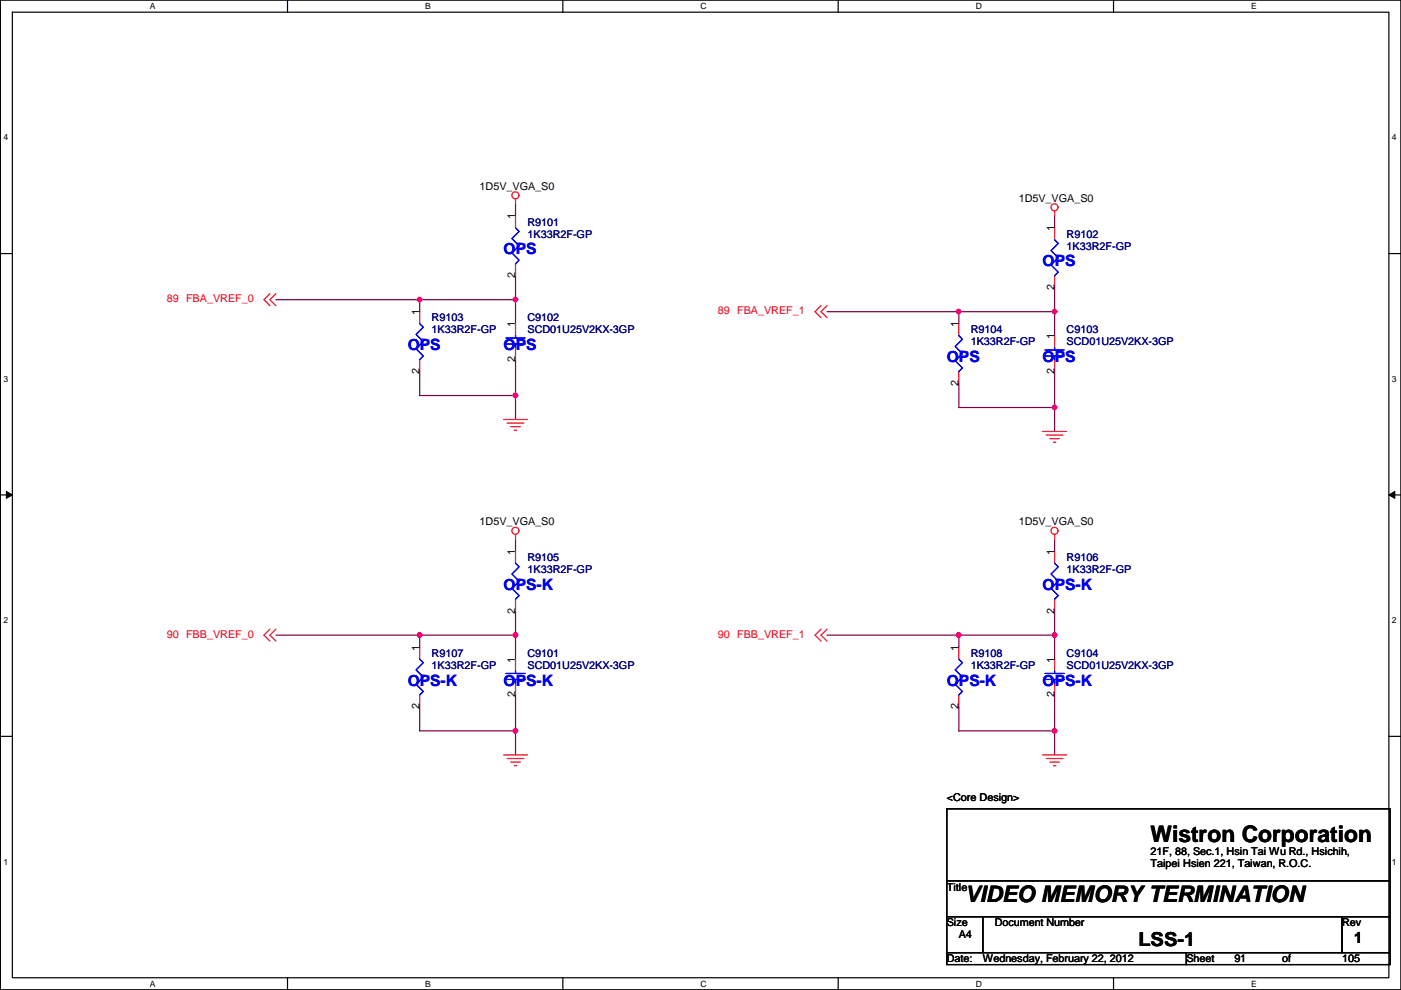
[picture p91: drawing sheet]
<svg xmlns="http://www.w3.org/2000/svg" width="297mm" height="210mm" viewBox="0 0 297 210" stroke-linecap="round" stroke-linejoin="round" font-family="sans-serif">
<defs><g id="words">
<g font-size="4.8">
<text x="243.9" y="178.5">Wistron Corporation</text>
<text x="204.6" y="191.2">VIDEO MEMORY TERMINATION</text>
</g>
<text font-size="4.1" x="241.4" y="200.7">LSS-1</text>
<g font-size="3.3" fill="#00f">
<text x="106.8" y="53.9">OPS</text>
<text x="221.1" y="56.5">OPS</text>
<text x="86.4" y="74.3">OPS</text>
<text x="106.8" y="74.3">OPS</text>
<text x="200.7" y="76.8">OPS</text>
<text x="221.1" y="76.8">OPS</text>
<text x="106.8" y="125.1">OPS-K</text>
<text x="221.1" y="125.1">OPS-K</text>
<text x="86.4" y="145.4">OPS-K</text>
<text x="106.8" y="145.4">OPS-K</text>
<text x="200.7" y="145.4">OPS-K</text>
<text x="221.1" y="145.4">OPS-K</text>
</g>
<text font-size="3.3" x="287.1" y="200">1</text>
<g font-size="2.3">
<text x="101.7" y="40.2">1D5V_VGA_S0</text>
<text x="109.3" y="46.5" transform="rotate(-90 109.3 46.5)">1</text>
<text x="216" y="42.8">1D5V_VGA_S0</text>
<text x="223.6" y="49.1" transform="rotate(-90 223.6 49.1)">1</text>
<text x="109.3" y="59" transform="rotate(-90 109.3 59)">2</text>
<text x="223.6" y="61.5" transform="rotate(-90 223.6 61.5)">2</text>
<text x="88.9" y="66.8" transform="rotate(-90 88.9 66.8)">1</text>
<text x="109.3" y="69.4" transform="rotate(-90 109.3 69.4)">1</text>
<text x="203.2" y="69.4" transform="rotate(-90 203.2 69.4)">1</text>
<text x="223.6" y="71.9" transform="rotate(-90 223.6 71.9)">1</text>
<text x="109.3" y="76.8" transform="rotate(-90 109.3 76.8)">2</text>
<text x="88.9" y="79.3" transform="rotate(-90 88.9 79.3)">2</text>
<text x="203.2" y="81.8" transform="rotate(-90 203.2 81.8)">2</text>
<text x="223.6" y="79.3" transform="rotate(-90 223.6 79.3)">2</text>
<text x="101.7" y="111.3">1D5V_VGA_S0</text>
<text x="216" y="111.3">1D5V_VGA_S0</text>
<text x="109.3" y="117.6" transform="rotate(-90 109.3 117.6)">1</text>
<text x="223.6" y="117.6" transform="rotate(-90 223.6 117.6)">1</text>
<text x="109.3" y="130.1" transform="rotate(-90 109.3 130.1)">2</text>
<text x="223.6" y="130.1" transform="rotate(-90 223.6 130.1)">2</text>
<text x="88.9" y="138" transform="rotate(-90 88.9 138)">1</text>
<text x="203.2" y="138" transform="rotate(-90 203.2 138)">1</text>
<text x="109.3" y="140.5" transform="rotate(-90 109.3 140.5)">1</text>
<text x="223.6" y="140.5" transform="rotate(-90 223.6 140.5)">1</text>
<text x="109.3" y="147.9" transform="rotate(-90 109.3 147.9)">2</text>
<text x="223.6" y="147.9" transform="rotate(-90 223.6 147.9)">2</text>
<text x="88.9" y="150.4" transform="rotate(-90 88.9 150.4)">2</text>
<text x="203.2" y="150.4" transform="rotate(-90 203.2 150.4)">2</text>
<text x="200.7" y="169.8">&lt;Core Design&gt;</text>
<text x="243.9" y="181.2">21F, 88, Sec.1, Hsin Tai Wu Rd., Hsichih,</text>
<text x="243.9" y="183.9">Taipei Hsien 221, Taiwan, R.O.C.</text>
<text x="200.7" y="188.8">Title</text>
<text x="200.7" y="196.4">Size</text>
<text x="210.9" y="196.4">Document Number</text>
<text x="284.6" y="196.4">Rev</text>
<text x="203.3" y="199">A4</text>
<text x="200.7" y="204">Date:</text>
<text x="208.4" y="204">Wednesday, February 22, 2012</text>
<text x="251.5" y="204">Sheet</text>
<text x="261.7" y="204">91</text>
<text x="271.9" y="204">of</text>
<text x="284.6" y="204">105</text>
</g>
<g font-size="2.3" fill="#000080">
<text x="111.8" y="47.8">R9101</text>
<text x="111.8" y="50.4">1K33R2F-GP</text>
<text x="226.1" y="50.4">R9102</text>
<text x="226.1" y="52.9">1K33R2F-GP</text>
<text x="91.5" y="68.2">R9103</text>
<text x="91.5" y="70.7">1K33R2F-GP</text>
<text x="111.8" y="68.2">C9102</text>
<text x="111.8" y="70.7">SCD01U25V2KX-3GP</text>
<text x="205.8" y="70.7">R9104</text>
<text x="226.1" y="70.7">C9103</text>
<text x="205.8" y="73.2">1K33R2F-GP</text>
<text x="226.1" y="73.2">SCD01U25V2KX-3GP</text>
<text x="111.8" y="119">R9105</text>
<text x="226.1" y="119">R9106</text>
<text x="111.8" y="121.5">1K33R2F-GP</text>
<text x="226.1" y="121.5">1K33R2F-GP</text>
<text x="91.5" y="139.3">R9107</text>
<text x="91.5" y="141.8">1K33R2F-GP</text>
<text x="111.8" y="139.3">C9101</text>
<text x="111.8" y="141.8">SCD01U25V2KX-3GP</text>
<text x="205.8" y="139.3">R9108</text>
<text x="205.8" y="141.8">1K33R2F-GP</text>
<text x="226.1" y="139.3">C9104</text>
<text x="226.1" y="141.8">SCD01U25V2KX-3GP</text>
</g>
<g font-size="2.3" fill="#f00">
<text x="35.4" y="64.1">89 FBA_VREF_0</text>
<text x="152.2" y="66.6">89 FBA_VREF_1</text>
<text x="35.4" y="135.2">90 FBB_VREF_0</text>
<text x="152.2" y="135.2">90 FBB_VREF_1</text>
</g>
<g font-size="1.8">
<text x="31.8" y="1.9">A</text>
<text x="90.1" y="1.9">B</text>
<text x="148.5" y="1.9">C</text>
<text x="206.9" y="1.9">D</text>
<text x="265.3" y="1.9">E</text>
<text x=".7" y="29.8">4</text>
<text x="295.1" y="29.8">4</text>
<text x=".7" y="80.9">3</text>
<text x="295.1" y="80.9">3</text>
<text x=".7" y="132.1">2</text>
<text x="295.1" y="132.1">2</text>
<text x=".7" y="183.3">1</text>
<text x="295.1" y="183.3">1</text>
<text x="31.8" y="209.2">A</text>
<text x="90.1" y="209.2">B</text>
<text x="148.5" y="209.2">C</text>
<text x="206.9" y="209.2">D</text>
<text x="265.3" y="209.2">E</text>
</g>
</g></defs>
<path d="M.1 0h296.9v209.8h-296.9zM2.6 2.6h291.9v204.7h-291.9z" fill="none" stroke="#000" stroke-width=".25"/>
<g fill="#fff">
<path d="M31.8 .3h1.2v2h-1.2z"/>
<path d="M31.8 207.6h1.2v1.9h-1.2z"/>
</g>
<path d="M61 0v2.6M61 207.3v2.5" fill="none" stroke="#000" stroke-width=".25"/>
<g fill="#fff">
<path d="M90.1 .3h1.2v2h-1.2z"/>
<path d="M90.1 207.6h1.2v1.9h-1.2z"/>
</g>
<path d="M119.3 0v2.6M119.3 207.3v2.5" fill="none" stroke="#000" stroke-width=".25"/>
<g fill="#fff">
<path d="M148.5 .3h1.3v2h-1.3z"/>
<path d="M148.5 207.6h1.3v1.9h-1.3z"/>
</g>
<path d="M177.7 0v2.6M177.7 207.3v2.5" fill="none" stroke="#000" stroke-width=".25"/>
<g fill="#fff">
<path d="M206.9 .3h1.2v2h-1.2z"/>
<path d="M206.9 207.6h1.2v1.9h-1.2z"/>
</g>
<path d="M236.1 0v2.6M236.1 207.3v2.5" fill="none" stroke="#000" stroke-width=".25"/>
<g fill="#fff">
<path d="M265.3 .3h1.1v2h-1.1z"/>
<path d="M265.3 207.6h1.1v1.9h-1.1z"/>
<path d="M.7 28.2h1v1.9h-1z"/>
<path d="M295.1 28.2h1v1.9h-1z"/>
<path d="M.7 79.3h1v2h-1z"/>
<path d="M295.1 79.3h1v2h-1z"/>
</g>
<path d="M.1 53.8h2.5M294.5 53.8h2.5" fill="none" stroke="#000" stroke-width=".25"/>
<g fill="#fff">
<path d="M.7 130.5h1v2h-1z"/>
<path d="M295.1 130.5h1v2h-1z"/>
</g>
<path d="M.1 104.9h2.5M294.5 104.9h2.5" fill="none" stroke="#000" stroke-width=".25"/>
<path d="M1.4 104.2l1.2 .7-1.2 .8zM294.5 104.9l1.2-.7v1.5z" fill="#000"/>
<path d="M1.4 104.2l1.2 .7-1.2 .8zM294.5 104.9l1.2-.7v1.5z" fill="none" stroke="#000" stroke-width=".21"/>
<g fill="#fff">
<path d="M.7 181.7h1v2h-1z"/>
<path d="M295.1 181.7h1v2h-1z"/>
</g>
<path d="M.1 156.1h2.5M294.5 156.1h2.5" fill="none" stroke="#000" stroke-width=".25"/>
<path d="M109.3 43.2v2.6M89 63.5h20.3v5.1" fill="none" stroke="#800040" stroke-width=".25"/>
<circle cx="109.3" cy="63.5" r=".49" fill="#f0f"/>
<circle cx="109.3" cy="63.5" r=".49" fill="none" stroke="#f0f" stroke-width=".25"/>
<path d="M109.3 58.5v5M89 63.5v2.6M109.3 76.2v7.7h-20.3v-5.1" fill="none" stroke="#800040" stroke-width=".25"/>
<circle cx="89" cy="63.5" r=".49" fill="#f0f"/>
<circle cx="89" cy="63.5" r=".49" fill="none" stroke="#f0f" stroke-width=".25"/>
<path d="M109.3 83.9v5" fill="none" stroke="#800040" stroke-width=".25"/>
<circle cx="109.3" cy="83.8" r=".49" fill="#f0f"/>
<circle cx="109.3" cy="83.8" r=".49" fill="none" stroke="#f0f" stroke-width=".25"/>
<path d="M223.6 45.8v2.5M203.3 66.1h20.3" fill="none" stroke="#800040" stroke-width=".25"/>
<circle cx="223.6" cy="66.1" r=".49" fill="#f0f"/>
<circle cx="223.6" cy="66.1" r=".49" fill="none" stroke="#f0f" stroke-width=".25"/>
<path d="M203.3 66.1v2.5M223.6 61v5.1M223.6 78.8v7.6h-20.3v-5.1" fill="none" stroke="#800040" stroke-width=".25"/>
<circle cx="203.3" cy="66.1" r=".49" fill="#f0f"/>
<circle cx="203.3" cy="66.1" r=".49" fill="none" stroke="#f0f" stroke-width=".25"/>
<path d="M223.6 86.4v5.1" fill="none" stroke="#800040" stroke-width=".25"/>
<circle cx="223.6" cy="86.4" r=".49" fill="#f0f"/>
<circle cx="223.6" cy="86.4" r=".49" fill="none" stroke="#f0f" stroke-width=".25"/>
<path d="M223.6 66.1v5.1M223.6 114.3v2.6M203.3 134.7h20.3" fill="none" stroke="#800040" stroke-width=".25"/>
<circle cx="223.6" cy="134.6" r=".49" fill="#f0f"/>
<circle cx="223.6" cy="134.6" r=".49" fill="none" stroke="#f0f" stroke-width=".25"/>
<path d="M203.3 134.7v2.5M223.6 129.6v5.1M223.6 147.4v7.6h-20.3v-5.1" fill="none" stroke="#800040" stroke-width=".25"/>
<circle cx="203.3" cy="134.6" r=".49" fill="#f0f"/>
<circle cx="203.3" cy="134.6" r=".49" fill="none" stroke="#f0f" stroke-width=".25"/>
<path d="M223.6 155v5.1" fill="none" stroke="#800040" stroke-width=".25"/>
<circle cx="223.6" cy="155" r=".49" fill="#f0f"/>
<circle cx="223.6" cy="155" r=".49" fill="none" stroke="#f0f" stroke-width=".25"/>
<path d="M58.5 134.7h50.8M109.3 134.7v5M109.3 129.6v5.1M223.6 134.7v5M89 149.9v5.1h20.3" fill="none" stroke="#800040" stroke-width=".25"/>
<circle cx="109.3" cy="134.6" r=".49" fill="#f0f"/>
<circle cx="109.3" cy="134.6" r=".49" fill="none" stroke="#f0f" stroke-width=".25"/>
<circle cx="89" cy="134.6" r=".49" fill="#f0f"/>
<circle cx="89" cy="134.6" r=".49" fill="none" stroke="#f0f" stroke-width=".25"/>
<path d="M109.3 114.3v2.6M109.3 155v5.1" fill="none" stroke="#800040" stroke-width=".25"/>
<circle cx="109.3" cy="155" r=".49" fill="#f0f"/>
<circle cx="109.3" cy="155" r=".49" fill="none" stroke="#f0f" stroke-width=".25"/>
<path d="M58.5 63.5h30.5M175.3 66.1h28M89 134.7v2.5M175.3 134.7h28M109.3 147.4v7.6" fill="none" stroke="#800040" stroke-width=".25"/>
<g fill="none" stroke="#f00" stroke-width=".25">
<path d="M109.3 42.2v1M109.3 45.8v2.5M109.3 55.9v2.6M223.6 44.7v1.1M223.6 48.3v2.5M223.6 58.5v2.5M57.2 62.3l-1.2 1.2 1.2 1.3M58.5 62.3l-1.3 1.2 1.3 1.3M89 66.1v2.5M89 76.2v2.6M109.3 68.6v2.6M109.3 73.7v2.5"/>
<path d="M174.1 64.8l-1.3 1.3 1.3 1.3M175.3 64.8l-1.2 1.3 1.2 1.3M203.3 68.6v2.6M203.3 78.8v2.5M223.6 71.2v2.5M223.6 76.2v2.6M106.8 88.9h5M107.5 89.7h3.6M108.3 90.5h2M109 91.2h.6M221.1 91.5h5M221.8 92.2h3.6"/>
<path d="M222.6 93h2M223.3 93.8h.6M109.3 113.3v1M109.3 116.9v2.5M223.6 113.3v1M223.6 116.9v2.5M57.2 133.4l-1.2 1.3 1.2 1.2M58.5 133.4l-1.3 1.3 1.3 1.2M89 137.2v2.5M109.3 127v2.6M109.3 139.7v2.6M174.1 133.4l-1.3 1.3 1.3 1.2"/>
<path d="M175.3 133.4l-1.2 1.3 1.2 1.2M203.3 137.2v2.5M223.6 127v2.6M223.6 139.7v2.6M89 147.4v2.5M109.3 144.8v2.6M203.3 147.4v2.5M223.6 144.8v2.6M106.8 160.1h5M107.5 160.8h3.6M108.3 161.6h2M109 162.3h.6"/>
<path d="M221.1 160.1h5M221.8 160.8h3.6M222.6 161.6h2M223.3 162.3h.6"/>
<circle cx="109.3" cy="41.4" r=".75"/>
<circle cx="223.6" cy="44" r=".75"/>
<circle cx="109.3" cy="112.5" r=".75"/>
<circle cx="223.6" cy="112.5" r=".75"/>
</g>
<path d="M200.7 171.5h94v15.2h-94zM200.7 186.7h94v7.7h-94zM200.7 194.4h7.7v7.6h-7.7zM208.4 194.4h76.2v7.6h-76.2zM284.6 194.4h10.1v7.6h-10.1zM200.7 202h50.8v2.5h-50.8zM251.5 202h43.2v2.5h-43.2z" fill="none" stroke="#000" stroke-width=".25"/>
<g fill="none" stroke="#00f" stroke-width=".25">
<path d="M109.3 48.3l.8 .8-1.6 1.5 1.6 1.5-1.6 1.5 1.6 1.6-.8 .7M223.6 50.8l.8 .8-1.6 1.5 1.6 1.6-1.6 1.5 1.6 1.5-.8 .8M89 68.6l.7 .8-1.5 1.5 1.5 1.5-1.5 1.6 1.5 1.5-.7 .7M107.3 72.9h4M107.3 71.7h4M109.3 71.2v.5M109.3 72.9v.8M203.3 71.2l.7 .7-1.5 1.5 1.5 1.6-1.5 1.5 1.5 1.5-.7 .8M221.6 74.2h4M221.6 75.5h4M223.6 73.7v.5M223.6 75.5v.7"/>
<path d="M109.3 119.4l.8 .8-1.6 1.5 1.6 1.5-1.6 1.6 1.6 1.5-.8 .7M223.6 119.4l.8 .8-1.6 1.5 1.6 1.5-1.6 1.6 1.6 1.5-.8 .7M89 139.7l.7 .8-1.5 1.5 1.5 1.6-1.5 1.5 1.5 1.5-.7 .8M203.3 139.7l.7 .8-1.5 1.5 1.5 1.6-1.5 1.5 1.5 1.5-.7 .8M107.3 144.1h4M107.3 142.8h4M109.3 142.3v.5M109.3 144.1v.7M221.6 142.8h4M221.6 144.1h4M223.6 142.3v.5M223.6 144.1v.7"/>
</g>
<circle cx="109.3" cy="63.5" r=".49" fill="#f0f"/>
<circle cx="109.3" cy="63.5" r=".49" fill="none" stroke="#f0f" stroke-width=".25"/>
<circle cx="89" cy="63.5" r=".49" fill="#f0f"/>
<circle cx="89" cy="63.5" r=".49" fill="none" stroke="#f0f" stroke-width=".25"/>
<circle cx="109.3" cy="83.8" r=".49" fill="#f0f"/>
<circle cx="109.3" cy="83.8" r=".49" fill="none" stroke="#f0f" stroke-width=".25"/>
<circle cx="223.6" cy="66.1" r=".49" fill="#f0f"/>
<circle cx="223.6" cy="66.1" r=".49" fill="none" stroke="#f0f" stroke-width=".25"/>
<circle cx="203.3" cy="66.1" r=".49" fill="#f0f"/>
<circle cx="203.3" cy="66.1" r=".49" fill="none" stroke="#f0f" stroke-width=".25"/>
<circle cx="223.6" cy="86.4" r=".49" fill="#f0f"/>
<circle cx="223.6" cy="86.4" r=".49" fill="none" stroke="#f0f" stroke-width=".25"/>
<circle cx="223.6" cy="134.6" r=".49" fill="#f0f"/>
<circle cx="223.6" cy="134.6" r=".49" fill="none" stroke="#f0f" stroke-width=".25"/>
<circle cx="203.3" cy="134.6" r=".49" fill="#f0f"/>
<circle cx="203.3" cy="134.6" r=".49" fill="none" stroke="#f0f" stroke-width=".25"/>
<circle cx="223.6" cy="155" r=".49" fill="#f0f"/>
<circle cx="223.6" cy="155" r=".49" fill="none" stroke="#f0f" stroke-width=".25"/>
<circle cx="109.3" cy="134.6" r=".49" fill="#f0f"/>
<circle cx="109.3" cy="134.6" r=".49" fill="none" stroke="#f0f" stroke-width=".25"/>
<circle cx="89" cy="134.6" r=".49" fill="#f0f"/>
<circle cx="89" cy="134.6" r=".49" fill="none" stroke="#f0f" stroke-width=".25"/>
<circle cx="109.3" cy="155" r=".49" fill="#f0f"/>
<circle cx="109.3" cy="155" r=".49" fill="none" stroke="#f0f" stroke-width=".25"/>
<use href="#words"/>
</svg>
